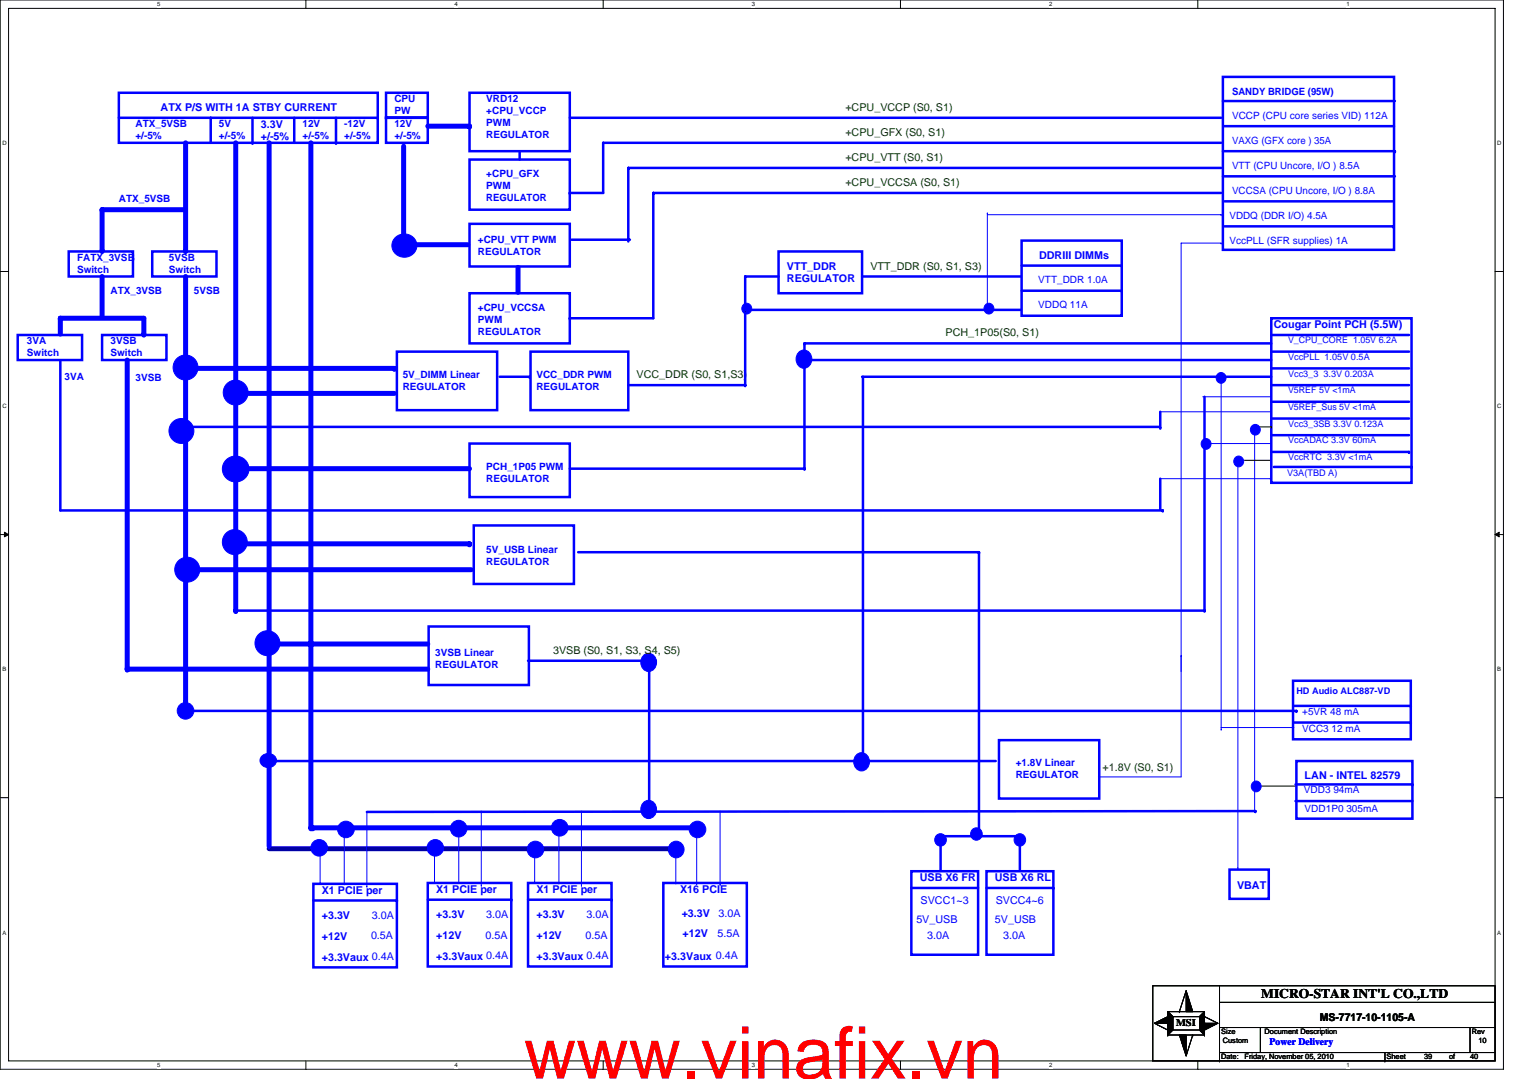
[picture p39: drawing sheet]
<svg xmlns="http://www.w3.org/2000/svg" width="297mm" height="210mm" viewBox="0 0 297 210" stroke-linecap="round" stroke-linejoin="round" font-family="sans-serif">
<defs><g id="words">
<text font-size="14.1" fill="#f00" x="102" y="209.9">www.vinafix.vn</text>
<text font-size="2.6" x="245.5" y="194.2">MICRO-STAR INT'L CO.,LTD</text>
<g font-size="2.1" fill="#00f">
<text x="31.3" y="21.6">ATX P/S WITH 1A STBY CURRENT</text>
<text x="50.8" y="24.8">3.3V</text>
<text x="50.8" y="27.3">+/-5%</text>
<text x="153.2" y="52.5">VTT_DDR</text>
<text x="202.3" y="50.4">DDRIII DIMMs</text>
<text x="153.2" y="54.9">REGULATOR</text>
<text x="247.9" y="63.9">Cougar Point PCH (5.5W)</text>
<text x="254" y="151.6">LAN - INTEL 82579</text>
<text x="62.6" y="173.9">X1 PCIE per</text>
<text x="84.9" y="173.8">X1 PCIE per</text>
<text x="104.4" y="173.8">X1 PCIE per</text>
<text x="132.4" y="173.8">X16 PCIE</text>
<text x="179" y="171.5">USB X6 FR</text>
<text x="193.7" y="171.5">USB X6 RL</text>
<text x="240.8" y="173">VBAT</text>
<text x="62.6" y="178.8">+3.3V</text>
<text x="72.4" y="178.8">3.0A</text>
<text x="84.9" y="178.6">+3.3V</text>
<text x="94.7" y="178.6">3.0A</text>
<text x="104.4" y="178.6">+3.3V</text>
<text x="114.2" y="178.6">3.0A</text>
<text x="132.7" y="178.5">+3.3V</text>
<text x="139.8" y="178.4">3.0A</text>
<text x="178.4" y="179.6">5V_USB</text>
<text x="179.2" y="176">SVCC1~3</text>
<text x="193.7" y="179.6">5V_USB</text>
<text x="193.8" y="176">SVCC4~6</text>
<text x="62.6" y="182.9">+12V</text>
<text x="72.2" y="182.8">0.5A</text>
<text x="84.9" y="182.7">+12V</text>
<text x="94.5" y="182.6">0.5A</text>
<text x="104.4" y="182.7">+12V</text>
<text x="114" y="182.6">0.5A</text>
<text x="132.9" y="182.4">+12V</text>
<text x="139.7" y="182.3">5.5A</text>
<text x="180.5" y="182.8">3.0A</text>
<text x="195.3" y="182.8">3.0A</text>
<text x="62.6" y="186.9">+3.3Vaux 0.4A</text>
<text x="84.9" y="186.8">+3.3Vaux 0.4A</text>
<text x="104.4" y="186.8">+3.3Vaux 0.4A</text>
<text x="129.4" y="186.8">+3.3Vaux 0.4A</text>
</g>
<g font-size="2.1" fill="#004000">
<text x="164.5" y="21.5">+CPU_VCCP (S0, S1)</text>
<text x="164.5" y="26.4">+CPU_GFX (S0, S1)</text>
<text x="164.5" y="31.3">+CPU_VTT (S0, S1)</text>
<text x="164.5" y="36.2">+CPU_VCCSA (S0, S1)</text>
<text x="169.4" y="52.5">VTT_DDR (S0, S1, S3)</text>
<text x="184.1" y="65.4">PCH_1P05(S0, S1)</text>
<text x="123.9" y="73.6">VCC_DDR (S0, S1,S3)</text>
<text x="107.7" y="127.2">3VSB (S0, S1, S3, S4, S5)</text>
<text x="214.6" y="150.1">+1.8V (S0, S1)</text>
</g>
<text font-size="2.1" x="256.9" y="198.6">MS-7717-10-1105-A</text>
<text font-size="2" x="228.9" y="199.6">MSI</text>
<g font-size="1.9" fill="#00f">
<text x="76.8" y="19.9">CPU</text>
<text x="76.8" y="22.2">PW</text>
<text x="94.7" y="19.9">VRD12</text>
<text x="94.7" y="22.2">+CPU_VCCP</text>
<text x="239.8" y="23.2">VCCP (CPU core series VID) 112A</text>
<text x="239.8" y="18.4">SANDY BRIDGE (95W)</text>
<text x="26.4" y="24.7">ATX_5VSB</text>
<text x="26.4" y="27.1">+/-5%</text>
<text x="42.6" y="24.7">5V</text>
<text x="42.6" y="27.1">+/-5%</text>
<text x="58.9" y="24.7">12V</text>
<text x="58.9" y="27.1">+/-5%</text>
<text x="67" y="24.7">-12V</text>
<text x="67" y="27.1">+/-5%</text>
<text x="76.8" y="24.7">12V</text>
<text x="76.8" y="27.1">+/-5%</text>
<text x="94.7" y="24.5">PWM</text>
<text x="94.7" y="26.9">REGULATOR</text>
<text x="239.8" y="28.1">VAXG (GFX core ) 35A</text>
<text x="94.7" y="34.5">+CPU_GFX</text>
<text x="239.8" y="33">VTT (CPU Uncore, I/O ) 8.5A</text>
<text x="23.1" y="39.4">ATX_5VSB</text>
<text x="94.7" y="36.8">PWM</text>
<text x="94.7" y="39.2">REGULATOR</text>
<text x="239.8" y="37.8">VCCSA (CPU Uncore, I/O ) 8.8A</text>
<text x="93" y="47.3">+CPU_VTT PWM</text>
<text x="239.3" y="47.4">VccPLL (SFR supplies) 1A</text>
<text x="239.3" y="42.6">VDDQ (DDR I/O) 4.5A</text>
<text x="15" y="50.8">FATX_3VSB</text>
<text x="15" y="53.1">Switch</text>
<text x="32.9" y="50.8">5VSB</text>
<text x="32.9" y="53.1">Switch</text>
<text x="93" y="49.7">REGULATOR</text>
<text x="21.5" y="57.3">ATX_3VSB</text>
<text x="37.8" y="57.3">5VSB</text>
<text x="202.1" y="60">VDDQ 11A</text>
<text x="202.1" y="55.1">VTT_DDR 1.0A</text>
<text x="93" y="60.5">+CPU_VCCSA</text>
<text x="93" y="62.8">PWM</text>
<text x="93" y="65.2">REGULATOR</text>
<text x="5.2" y="67">3VA</text>
<text x="5.2" y="69.3">Switch</text>
<text x="21.5" y="67">3VSB</text>
<text x="21.5" y="69.3">Switch</text>
<text x="12.6" y="74">3VA</text>
<text x="26.4" y="74.2">3VSB</text>
<text x="78.4" y="73.5">5V_DIMM Linear</text>
<text x="78.4" y="75.8">REGULATOR</text>
<text x="104.4" y="73.5">VCC_DDR PWM</text>
<text x="104.4" y="75.8">REGULATOR</text>
<text x="94.7" y="91.4">PCH_1P05 PWM</text>
<text x="94.7" y="93.7">REGULATOR</text>
<text x="94.7" y="107.7">5V_USB Linear</text>
<text x="94.7" y="110">REGULATOR</text>
<text x="84.7" y="127.7">3VSB Linear</text>
<text x="84.7" y="130">REGULATOR</text>
<text x="253.5" y="142.4">VCC3 12 mA</text>
<text x="253.5" y="139.1">+5VR 48 mA</text>
<text x="197.7" y="149.1">+1.8V Linear</text>
<text x="197.7" y="151.4">REGULATOR</text>
<text x="253.8" y="154.4">VDD3 94mA</text>
<text x="254" y="158">VDD1P0 305mA</text>
<text x="247.1" y="203.3">Power Delivery</text>
</g>
<g font-size="1.8" fill="#00f">
<text x="250.7" y="66.8">V_CPU_CORE 1.05V 6.2A</text>
<text x="250.7" y="70">VccPLL 1.05V 0.5A</text>
<text x="250.7" y="73.3">Vcc3_3 3.3V 0.203A</text>
<text x="250.7" y="76.5">V5REF 5V &lt;1mA</text>
<text x="250.7" y="79.8">V5REF_Sus 5V &lt;1mA</text>
<text x="250.7" y="83">Vcc3_3SB 3.3V 0.123A</text>
<text x="250.7" y="89.5">VccRTC 3.3V &lt;1mA</text>
<text x="250.7" y="86.3">VccADAC 3.3V 60mA</text>
<text x="250.5" y="92.6">V3A(TBD A)</text>
<text x="252.3" y="135.1">HD Audio ALC887-VD</text>
</g>
<g font-size="1.5">
<text x="237.7" y="201.3">Size</text>
<text x="238" y="202.9">Custom</text>
<text x="246.2" y="201.3">Document Description</text>
<text x="286.5" y="201.3">Rev</text>
<text x="287.8" y="202.9">10</text>
<text x="237.7" y="206.1">Date:</text>
<text x="242.2" y="206.1">Friday, November 05, 2010</text>
<text x="269.9" y="206.1">Sheet</text>
<text x="277.2" y="206.1">39</text>
<text x="282.1" y="206.1">of</text>
<text x="286.1" y="206.1">40</text>
</g>
<g font-size="1.2">
<text x="30.6" y="1.2">5</text>
<text x="88.5" y="1.2">4</text>
<text x="146.3" y="1.2">3</text>
<text x="204.2" y="1.2">2</text>
<text x="262.1" y="1.2">1</text>
<text x=".5" y="28.3">D</text>
<text x="291.4" y="28.3">D</text>
<text x=".5" y="79.5">C</text>
<text x="291.4" y="79.5">C</text>
<text x=".5" y="130.7">B</text>
<text x="291.4" y="130.7">B</text>
<text x=".5" y="181.9">A</text>
<text x="291.4" y="181.9">A</text>
<text x="30.6" y="207.7">5</text>
<text x="88.5" y="207.7">4</text>
<text x="146.3" y="207.7">3</text>
<text x="204.2" y="207.7">2</text>
<text x="262.1" y="207.7">1</text>
</g>
</g></defs>
<path d="M0 0h292.6v208.1h-292.6zM1.7 1.6h289.3v204.9h-289.3z" fill="none" stroke="#000" stroke-width=".19"/>
<g fill="#fff">
<path d="M30.6 .2h.6v1.3h-.6z"/>
<path d="M30.6 206.7h.6v1.2h-.6z"/>
</g>
<path d="M59.5 0v1.6M59.5 206.5v1.6" fill="none" stroke="#000" stroke-width=".19"/>
<g fill="#fff">
<path d="M88.5 .2h.6v1.3h-.6z"/>
<path d="M88.5 206.7h.6v1.2h-.6z"/>
</g>
<path d="M117.4 0v1.6M117.4 206.5v1.6" fill="none" stroke="#000" stroke-width=".19"/>
<g fill="#fff">
<path d="M146.3 .2h.7v1.3h-.7z"/>
<path d="M146.3 206.7h.7v1.2h-.7z"/>
</g>
<path d="M175.3 0v1.6M175.3 206.5v1.6" fill="none" stroke="#000" stroke-width=".19"/>
<g fill="#fff">
<path d="M204.2 .2h.6v1.3h-.6z"/>
<path d="M204.2 206.7h.6v1.2h-.6z"/>
</g>
<path d="M233.1 0v1.6M233.1 206.5v1.6" fill="none" stroke="#000" stroke-width=".19"/>
<g fill="#fff">
<path d="M262.1 .2h.6v1.3h-.6z"/>
<path d="M262.1 206.7h.6v1.2h-.6z"/>
<path d="M.5 27.2h.8v1.3h-.8z"/>
<path d="M291.4 27.2h.9v1.3h-.9z"/>
<path d="M.5 78.4h.8v1.3h-.8z"/>
<path d="M291.4 78.4h.9v1.3h-.9z"/>
</g>
<path d="M0 52.8h1.7M291 52.8h1.6" fill="none" stroke="#000" stroke-width=".19"/>
<g fill="#fff">
<path d="M.5 129.6h.7v1.3h-.7z"/>
<path d="M291.4 129.6h.8v1.3h-.8z"/>
</g>
<path d="M0 104h1.7M291 104h1.6" fill="none" stroke="#000" stroke-width=".19"/>
<path d="M.9 103.6l.8 .4-.8 .5zM291 104l.8-.4v.9z" fill="#000" stroke="#000" stroke-width=".19"/>
<g fill="#fff">
<path d="M.5 180.8h.7v1.3h-.7z"/>
<path d="M291.4 180.8h.8v1.3h-.8z"/>
</g>
<g fill="none" stroke="#000" stroke-width=".19">
<path d="M145.1 60.3h.1M241 89.6h6.5M244.5 83.1h3M247.5 89.6h.1M247.5 83.1h.1M0 155.2h1.7M244.5 153h.1M244.5 153h7.8M291 155.2h1.6M224.4 191.8h66.6v14.7h-66.6zM224.7 199.1l2.6 1.3M227.3 196.9h7.2v4.5h-7.2z"/>
<path d="M227.3 196.9l1 .9M228.3 197.8h5.2v2.6h-5.2zM228.3 197.8h.1M229.6 196.9h.1M230.9 192.8l-1.3 4.1M234.5 196.9h.1M234.5 197.8h.1M234.5 196.9l-1 .9M234.5 197.8l2.6 1.3M237.4 195.1h53.6M237.4 200h53.6M237.4 191.8v14.7"/>
<path d="M245.3 200v4.8M286.1 200v4.8M227.3 200.4h.1M227.3 201.4h.1M228.3 200.4l-1 1M232.2 201.4h.1M232.2 201.4l-1.3 4.1M233.5 200.4l1 1M234.5 201.4h.1M237.4 204.8h53.6M237.4 206.5h.1M269.6 206.5h.1"/>
<path d="M269.6 204.8v1.7"/>
</g>
<g fill="#000" stroke="#000" stroke-width=".19">
<path d="M224.7 199.1l2.6-1.3v1.3zM230.9 192.8l1.3 4.1h-1.3zM229.6 201.4h1.3v4.1zM234.5 199.1h2.6l-2.6 1.3z"/>
<path d="M227.3 196.9l1 .9v2.6l-1 1z" fill-rule="evenodd"/>
<path d="M227.3 196.9l1 .9v2.6l-1 1z" fill-rule="evenodd"/>
<path d="M227.3 196.9l1 .9v2.6l-1 1z" fill-rule="evenodd"/>
<path d="M234.5 196.9v4.5l-1-1v-2.6z" fill-rule="evenodd"/>
<path d="M234.5 196.9v4.5l-1-1v-2.6z" fill-rule="evenodd"/>
<path d="M234.5 196.9v4.5l-1-1v-2.6z" fill-rule="evenodd"/>
</g>
<g fill="none" stroke="#00f" stroke-width=".49">
<path d="M23.1 18.1h50.4v9.7h-50.4zM75.1 18.1h8.2v4.8h-8.2zM91.4 18.1h19.5v11.3h-19.5zM238 19.7h33.5M238 15h33.4v33.6h-33.4zM23.1 22.9h50.4M41 22.9v4.9M49.1 27.8h.1M49.1 22.9v4.9M57.3 22.9v4.9M65.4 27.8h.1M65.4 22.9v4.9"/>
<path d="M73.5 22.9h.1M75.1 22.9h8.2v4.9h-8.2zM91.4 31.1h19.5v9.7h-19.5zM101.2 29.4v1.7M110.9 22.9h126.8M110.9 37.5h.1M122.3 32.7v14.3M122.3 32.7h.1M122.3 32.7h115.4M127.2 37.5v24.4h-16.3M127.2 37.5h.1M127.2 37.5h110.5"/>
<path d="M237.7 27.8h-120.3v9.7h-6.5M238 34.3h33.5M238 29.4h33.5M238.2 24.6h33.2M238.4 39.2h32.8M271.5 29.4h.1M13.4 48.9h12.5v4.9h-12.5zM29.6 48.9h12.5v4.9h-12.5zM91.4 57.1h19.5v9.7h-19.5zM91.4 43.6h19.5v8.3h-19.5zM111.2 46.7h11.4M151.6 48.9h16.2v8.2h-16.2z"/>
<path d="M151.6 53.8h-6.5v6.5M167.8 53.8h30.9M198.9 51.7h19.5M198.9 56.6h19.5M198.9 46.8h19.5v14.6h-19.5zM218.4 51.7h.1M218.4 56.6h.1M238.4 44h32.8M271.2 44h.1M3.4 65.2h12.6v4.9h-12.6zM11.7 70.2v29.1h214.6M19.9 65.2h12.5v4.9h-12.5z"/>
<path d="M77.3 68.4h19.5v11.4h-19.5zM97.3 73.3h5.8M103.1 73.3h.1M103.3 68.4h19v11.4h-19zM110.9 61.9h.1M122.3 75h22.8M145.1 75h.1M145.1 60.3h53.6M145.1 60.3v14.7M156.4 70.1h91.1M156.6 66.8h.1M156.6 67v24.2"/>
<path d="M156.6 66.8h90.9M167.8 73.3h79.7M168 73.3v75.6M234.5 77.2v41.6M247.5 61.9h27.3v32.1h-27.3zM247.5 75h26.8M247.5 78.2h26.8M247.5 68.4h26.8M247.5 71.7h26.8M247.5 65.2h26.8M36.1 83.1h189.6M91.4 86.3h19.5v10.4h-19.5z"/>
<path d="M110.9 91.2h45.7M156.6 91.2h.1M225.8 83.2h.1M225.8 93.2v6M225.8 80.1v3.1M226.3 99.3h.1M247.5 84.7h26.8M247.5 81.4h26.8M247.5 87.9h26.8M247.9 90.9h26.9M274.3 87.9h.1M274.8 90.9h.1"/>
<path d="M45.9 118.8h.1M45.9 118.8h188.6M92.2 102.3h19.5v11.3h-19.5zM112.5 107.5h78.1M190.6 107.5v55.2M190.6 107.5h.1M234.5 118.8h.1M37.8 138.3h214.5M83.4 121.9h19.6v11.4h-19.6zM102.8 128.6h24.9M126.4 128.6v29.2M127.7 128.6h.1"/>
<path d="M251.7 132.5h22.9v11.4h-22.9zM251.9 137.4h22.7M252.3 138.3h.1M274.6 137.4h.1M52.4 148.1h.1M52.4 148.1h141.4M168 148.9h.1M194.5 144h19.5v11.4h-19.5zM244.4 157.8h.1M244.4 157.8l-173 .2M251.9 140.6h22.7M252.2 155.9h22.7"/>
<path d="M252.2 152.7h22.7M252.3 148.1h22.6v11.2h-22.6zM274.6 140.6h.1M274.9 152.7h.1M61 172h16.3v16.3h-16.3zM61 175.2h16.3M77.3 175.2h.1M83.3 171.8h16.2v16.3h-16.2zM83.3 175.1h16.2M99.5 175.1h.1M102.8 171.8h16.2v16.3h-16.2zM102.8 175.1h16.2"/>
<path d="M119 175.1h.1M129.1 171.8h16.3v16.3h-16.3zM177.4 169.5h13v16.3h-13zM177.4 172.8h13M182.4 162.7h16.3M183.1 163.7h.1M183.1 163.7v5.7M192 172.8h13M192 169.5h13v16.3h-13zM198.5 163.5v5.7M205 172.8h.1M239.3 169.2h7.7v5.7h-7.7z"/>
</g>
<g fill="#00f" stroke="#00f" stroke-width=".19">
<path d="M166.6 147a1.58 1.58 0 0 1 2-.2 1.58 1.58 0 0 1 .6 1.9 1.53 1.53 0 0 1-1.8 1.3 1.53 1.53 0 0 1-1.2-1.7v-.5z" fill-rule="evenodd"/>
<path d="M125.2 127.6a1.58 1.58 0 0 1 2-.1 1.58 1.58 0 0 1 .5 1.9 1.53 1.53 0 0 1-1.7 1.3 1.53 1.53 0 0 1-1.3-1.8l.1-.5z" fill-rule="evenodd"/>
<path d="M155.4 68.6a1.58 1.58 0 0 1 2-.2 1.58 1.58 0 0 1 .6 2 1.53 1.53 0 0 1-1.8 1.3 1.53 1.53 0 0 1-1.2-1.8v-.5z" fill-rule="evenodd"/>
<path d="M50.9 147.2a1.67 1.67 0 0 1 1.7-.5 1.67 1.67 0 0 1 1.2 1.3 1.63 1.63 0 0 1-1.6 1.4 1.63 1.63 0 0 1-1.6-1.4z" fill-rule="evenodd"/>
<path d="M76.8 46.4a2.37 2.37 0 0 1 3.3-.5 2.37 2.37 0 0 1 .5 3.3 2.37 2.37 0 0 1-3.3 .5 2.37 2.37 0 0 1-.5-3.3z" fill-rule="evenodd"/>
<path d="M125.2 156.3a1.58 1.58 0 0 1 2-.2 1.58 1.58 0 0 1 .5 1.9 1.53 1.53 0 0 1-1.7 1.3 1.53 1.53 0 0 1-1.3-1.8l.1-.5z" fill-rule="evenodd"/>
<circle cx="244.5" cy="153" r="1"/>
<circle cx="192.5" cy="60" r="1"/>
<circle cx="237.7" cy="73.5" r="1"/>
<circle cx="145.3" cy="60" r="1"/>
<circle cx="35.3" cy="83.9" r="2.42"/>
<circle cx="36.1" cy="138.3" r="1.62"/>
<circle cx="190" cy="162.3" r="1.18"/>
<circle cx="36.5" cy="110.9" r="2.43"/>
<circle cx="104.2" cy="165.3" r="1.62"/>
<circle cx="131.6" cy="165.3" r="1.58"/>
<circle cx="109" cy="161.1" r="1.62"/>
<circle cx="135.8" cy="161.4" r="1.61"/>
<circle cx="36.1" cy="71.5" r="2.43"/>
<circle cx="45.9" cy="76.4" r="2.42"/>
<circle cx="183" cy="163.4" r="1.18"/>
<circle cx="198.5" cy="163.4" r="1.17"/>
<circle cx="84.7" cy="165" r="1.61"/>
<circle cx="89.3" cy="161.3" r="1.61"/>
<circle cx="67.3" cy="161.4" r="1.61"/>
<circle cx="62.1" cy="165" r="1.61"/>
<circle cx="45.7" cy="105.5" r="2.43"/>
<circle cx="45.9" cy="91.3" r="2.56"/>
<circle cx="52.1" cy="125.2" r="2.42"/>
<circle cx="234.7" cy="86.4" r="1"/>
<circle cx="241.1" cy="89.8" r="1"/>
<circle cx="244.3" cy="83.6" r="1"/>
</g>
<g fill="none" stroke="#00f" stroke-width=".19">
<path d="M192.2 41.5h.1M192.2 41.5v18.8M192.2 41.8h45.5M237.7 47.3h-7.8v80.5M237.7 47.3h.1M237.7 41.8h.1M234.1 77.2h13.2M237.7 73.3v68.6M226 80.1h21.3M226 93.2h21.3M234.5 86.3h13M241 89.6v79.3"/>
<path d="M244.2 83.4h.1M244.2 83.4v74.4M247.3 93.2h.1M247.5 86.3h.1M199 125h.1M229.9 130.7v-3.1v23.6h-16.1M71.4 158v14.5M93.7 157.8v14.5M113.2 157.8v14.5M140.2 157.8v14.3M237.7 141.6h14.2M237.7 141.9h.1"/>
<path d="M62.3 171.8h.1M62.3 165.3v6.5M67 172h.1M67 162.2v9.8M71.4 172.5h.1M84.6 171.7h.1M84.6 165.2v6.5M89.3 162.1v9.7M93.7 172.3h.1M104.1 171.7h.1M104.1 165.2v6.5M108.8 171.8h.1"/>
<path d="M108.8 162.1v9.7M113.2 172.3h.1M131.5 171.8h.1M131.5 165.3v6.5M135.6 172h.1M135.6 162.2v9.8M140.2 172.1h.1M241 168.9h.1"/>
</g>
<g fill="none" stroke="#00f" stroke-width=".97">
<path d="M36.1 27.8v21M45.9 27.8v91M52.4 27.8v136.9M60.5 27.8v133.3M78.6 28.4v18.9M83.3 24.6h8.1M91.4 24.6h.1M19.9 48.8h.1M19.9 53.8v8M19.9 40.8h.1M19.9 40.8v8M19.9 40.8h16.2"/>
<path d="M36.1 48.8h.1M36.1 53.8v82.7M78.6 47.3h.1M80 47.6h.1M80 47.6h11.1M100.8 52v4.9M11.7 61.9h.1M11.7 61.9v3.1M11.7 61.9h16.3v3.1M24.8 70.1v59.9M28 65h.1M36.1 71.7h40.7"/>
<path d="M45.9 76.6h30.9M76.8 71.7h.1M45.9 91.2h.1M45.9 91.2h45.5M36.5 110.9h55.2M45.9 118.8h.1M45.9 105.8h45.5M91.4 105.8h.1M24.8 130h.1M24.8 130.2h.1M24.8 130.2h58.5M36.1 136.5h.1"/>
<path d="M52.4 125.3h30.9M60.5 161.1h.1M60.9 161.1h.1M60.9 161.1h74.4"/>
</g>
<path d="M52.4 165.2h78.7M131.1 165.2h.1" fill="none" stroke="#0000a0" stroke-width=".97"/>
<use href="#words"/>
</svg>
